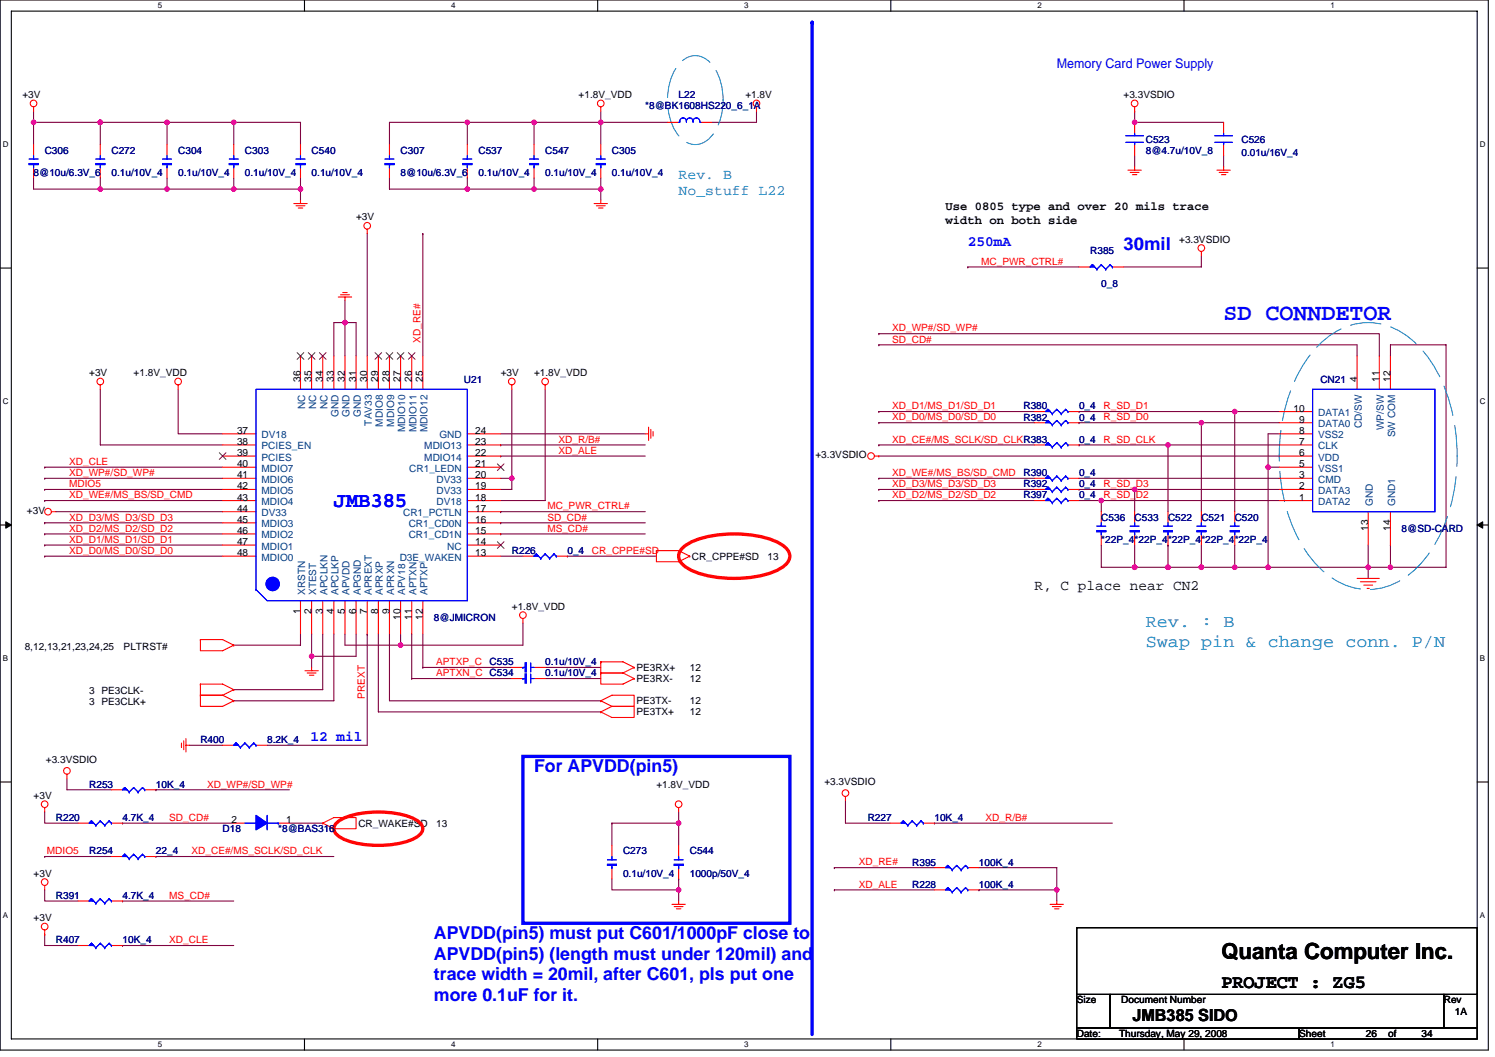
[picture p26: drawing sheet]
<svg xmlns="http://www.w3.org/2000/svg" width="297mm" height="210mm" viewBox="0 0 297 210" stroke-linecap="round" stroke-linejoin="round" font-family="sans-serif">
<defs><g id="words">
<text font-size="4.6" fill="#00f" x="243.1" y="63.5">SD CONNDETOR</text>
<text font-size="4.4" x="242.7" y="190.5">Quanta Computer Inc.</text>
<text font-size="4.2" fill="#00f" x="66.3" y="100.7">JMB385</text>
<text font-size="3.8" x="242.7" y="196.3">PROJECT : ZG5</text>
<g font-size="3.5" fill="#00f">
<text x="223.2" y="49.6">30mil</text>
<text x="106.1" y="153.5">For APVDD(pin5)</text>
<text x="86.2" y="186.6">APVDD(pin5) must put C601/1000pF close to</text>
<text x="86.2" y="190.7">APVDD(pin5) (length must under 120mil) and</text>
<text x="86.2" y="194.7">trace width = 20mil, after C601, pls put one</text>
<text x="86.2" y="198.8">more 0.1uF for it.</text>
</g>
<g font-size="3.5" fill="#0080c0">
<text x="227.6" y="124.5">Rev. : B</text>
<text x="227.6" y="128.5">Swap pin &amp; change conn. P/N</text>
</g>
<text font-size="3.3" x="225" y="202.8">JMB385 SIDO</text>
<g font-size="2.9" fill="#0080c0">
<text x="134.8" y="35.5">Rev. B</text>
<text x="134.8" y="38.8">No_stuff L22</text>
</g>
<g font-size="2.9" fill="#00f">
<text x="192.3" y="48.8">250mA</text>
<text x="61.7" y="147.1">12 mil</text>
</g>
<text font-size="2.9" x="205.6" y="117.3">R, C place near CN2</text>
<text font-size="2.6" fill="#00f" x="210" y="13.4">Memory Card Power Supply</text>
<g font-size="2.4">
<text x="187.9" y="41.8">Use 0805 type and over 20 mils trace</text>
<text x="187.9" y="44.5">width on both side</text>
</g>
<g font-size="2">
<text x="4.5" y="19.5">+3V</text>
<text x="114.9" y="19.5">+1.8V_VDD</text>
<text x="148.1" y="19.5">+1.8V</text>
<text x="223.2" y="19.5">+3.3VSDIO</text>
<text x="70.8" y="43.8">+3V</text>
<text x="234.3" y="48.2">+3.3VSDIO</text>
<text x="17.7" y="74.7">+3V</text>
<text x="26.6" y="74.7">+1.8V_VDD</text>
<text x="59.7" y="75.8" transform="rotate(-90 59.7 75.8)">36</text>
<text x="61.9" y="75.8" transform="rotate(-90 61.9 75.8)">35</text>
<text x="64.1" y="75.8" transform="rotate(-90 64.1 75.8)">34</text>
<text x="66.3" y="75.8" transform="rotate(-90 66.3 75.8)">33</text>
<text x="68.5" y="75.8" transform="rotate(-90 68.5 75.8)">32</text>
<text x="70.7" y="75.8" transform="rotate(-90 70.7 75.8)">31</text>
<text x="73" y="75.8" transform="rotate(-90 73 75.8)">30</text>
<text x="75.2" y="75.8" transform="rotate(-90 75.2 75.8)">29</text>
<text x="77.4" y="75.8" transform="rotate(-90 77.4 75.8)">28</text>
<text x="79.6" y="75.8" transform="rotate(-90 79.6 75.8)">27</text>
<text x="81.8" y="75.8" transform="rotate(-90 81.8 75.8)">26</text>
<text x="84" y="75.8" transform="rotate(-90 84 75.8)">25</text>
<text x="99.5" y="74.7">+3V</text>
<text x="106.1" y="74.7">+1.8V_VDD</text>
<text x="269.6" y="75.8" transform="rotate(-90 269.6 75.8)">4</text>
<text x="274" y="75.8" transform="rotate(-90 274 75.8)">11</text>
<text x="276.3" y="75.8" transform="rotate(-90 276.3 75.8)">12</text>
<text x="257" y="81.8">10</text>
<text x="258.1" y="84">9</text>
<text x="47.1" y="86.2">37</text>
<text x="47.1" y="88.4">38</text>
<text x="94.4" y="86.2">24</text>
<text x="94.4" y="88.4">23</text>
<text x="258.1" y="86.2">8</text>
<text x="258.1" y="88.4">7</text>
<text x="47.1" y="90.6">39</text>
<text x="47.1" y="92.8">40</text>
<text x="47.1" y="95">41</text>
<text x="94.4" y="90.6">22</text>
<text x="94.4" y="92.8">21</text>
<text x="94.4" y="95">20</text>
<text x="162" y="91.1">+3.3VSDIO</text>
<text x="258.1" y="90.6">6</text>
<text x="258.1" y="92.8">5</text>
<text x="258.1" y="95">3</text>
<text x="47.1" y="97.2">42</text>
<text x="47.1" y="99.4">43</text>
<text x="47.1" y="101.6">44</text>
<text x="94.4" y="101.6">17</text>
<text x="94.4" y="99.4">18</text>
<text x="94.4" y="97.2">19</text>
<text x="258.1" y="99.4">1</text>
<text x="258.1" y="97.2">2</text>
<text x="5.3" y="102.1">+3V</text>
<text x="47.1" y="103.9">45</text>
<text x="47.1" y="106.1">46</text>
<text x="94.4" y="106.1">15</text>
<text x="94.4" y="103.9">16</text>
<text x="271.8" y="105.4" transform="rotate(-90 271.8 105.4)">13</text>
<text x="276.3" y="105.4" transform="rotate(-90 276.3 105.4)">14</text>
<text x="47.1" y="108.3">47</text>
<text x="47.1" y="110.5">48</text>
<text x="94.4" y="110.5">13</text>
<text x="94.4" y="108.3">14</text>
<text x="137.5" y="111.2">CR_CPPE#SD</text>
<text x="152.5" y="111.2">13</text>
<text x="59.7" y="122" transform="rotate(-90 59.7 122)">1</text>
<text x="61.9" y="122" transform="rotate(-90 61.9 122)">2</text>
<text x="64.1" y="122" transform="rotate(-90 64.1 122)">3</text>
<text x="66.3" y="122" transform="rotate(-90 66.3 122)">4</text>
<text x="68.5" y="122" transform="rotate(-90 68.5 122)">5</text>
<text x="70.7" y="122" transform="rotate(-90 70.7 122)">6</text>
<text x="73" y="122" transform="rotate(-90 73 122)">7</text>
<text x="75.2" y="122" transform="rotate(-90 75.2 122)">8</text>
<text x="77.4" y="122" transform="rotate(-90 77.4 122)">9</text>
<text x="79.6" y="123.1" transform="rotate(-90 79.6 123.1)">10</text>
<text x="81.8" y="123.1" transform="rotate(-90 81.8 123.1)">11</text>
<text x="84" y="123.1" transform="rotate(-90 84 123.1)">12</text>
<text x="101.7" y="121.1">+1.8V_VDD</text>
<text x="4.9" y="129.1">8,12,13,21,23,24,25</text>
<text x="24.6" y="129.1">PLTRST#</text>
<text x="17.7" y="137.9">3 PE3CLK-</text>
<text x="126.4" y="133.3">PE3RX+</text>
<text x="126.4" y="135.5">PE3RX-</text>
<text x="137" y="135.5">12</text>
<text x="137" y="133.3">12</text>
<text x="17.7" y="140.1">3 PE3CLK+</text>
<text x="126.4" y="142.1">PE3TX+</text>
<text x="126.4" y="139.9">PE3TX-</text>
<text x="137" y="142.1">12</text>
<text x="137" y="139.9">12</text>
<text x="9.1" y="151.6">+3.3VSDIO</text>
<text x="6.7" y="158.7">+3V</text>
<text x="130.4" y="156.5">+1.8V_VDD</text>
<text x="163.8" y="156">+3.3VSDIO</text>
<text x="46" y="163.5">2</text>
<text x="56.8" y="163.5">1</text>
<text x="71.2" y="164.2">CR_WAKE#SD</text>
<text x="86.7" y="164.2">13</text>
<text x="6.7" y="174.2">+3V</text>
<text x="6.7" y="183">+3V</text>
<text x="213.9" y="199.4">Size</text>
<text x="222.8" y="199.4">Document Number</text>
<text x="286.9" y="199.4">Rev</text>
<text x="289.1" y="201.6">1A</text>
<text x="213.9" y="206">Date:</text>
<text x="222.3" y="206">Thursday, May 29, 2008</text>
<text x="258.1" y="206">Sheet</text>
<text x="271.4" y="206">26</text>
<text x="275.8" y="206">of</text>
<text x="282.4" y="206">34</text>
</g>
<g font-size="2" fill="#000080">
<text x="128.2" y="21.7">*8@BK1608HS220_6_1A</text>
<text x="134.8" y="19.5">L22</text>
<text x="227.6" y="28.3">C523</text>
<text x="246.7" y="28.3">C526</text>
<text x="6.7" y="34.9">8@10u/6.3V_6</text>
<text x="8.9" y="30.5">C306</text>
<text x="22.1" y="34.9">0.1u/10V_4</text>
<text x="22.1" y="30.5">C272</text>
<text x="35.4" y="34.9">0.1u/10V_4</text>
<text x="35.4" y="30.5">C304</text>
<text x="48.7" y="34.9">0.1u/10V_4</text>
<text x="48.7" y="30.5">C303</text>
<text x="61.9" y="34.9">0.1u/10V_4</text>
<text x="61.9" y="30.5">C540</text>
<text x="79.6" y="34.9">8@10u/6.3V_6</text>
<text x="79.6" y="30.5">C307</text>
<text x="95.1" y="34.9">0.1u/10V_4</text>
<text x="95.1" y="30.5">C537</text>
<text x="108.3" y="34.9">0.1u/10V_4</text>
<text x="108.3" y="30.5">C547</text>
<text x="121.6" y="34.9">0.1u/10V_4</text>
<text x="121.6" y="30.5">C305</text>
<text x="227.6" y="30.5">8@4.7u/10V_8</text>
<text x="246.7" y="31">0.01u/16V_4</text>
<text x="216.6" y="50.4">R385</text>
<text x="218.8" y="57">0_8</text>
<text x="92.2" y="76">U21</text>
<text x="262.3" y="76">CN21</text>
<text x="203.3" y="83.6">R382</text>
<text x="203.3" y="81.3">R380</text>
<text x="214.4" y="83.6">0_4</text>
<text x="214.4" y="81.3">0_4</text>
<text x="214.4" y="88">0_4</text>
<text x="203.3" y="94.6">R390</text>
<text x="214.4" y="94.6">0_4</text>
<text x="203.3" y="96.8">R392</text>
<text x="203.3" y="99">R397</text>
<text x="214.4" y="96.8">0_4</text>
<text x="214.4" y="99">0_4</text>
<text x="218.8" y="107.9">*22P_4*22P_4*22P_4*22P_4*22P_4</text>
<text x="218.8" y="103.4">C536</text>
<text x="225.4" y="103.4">C533</text>
<text x="232.1" y="103.4">C522</text>
<text x="238.7" y="103.4">C521</text>
<text x="245.3" y="103.4">C520</text>
<text x="278.5" y="105.7">8@SD-CARD</text>
<text x="101.7" y="110.1">R226</text>
<text x="112.7" y="110.1">0_4</text>
<text x="86.2" y="123.3">8@JMICRON</text>
<text x="97.3" y="132.2">C535</text>
<text x="108.3" y="134.4">0.1u/10V_4</text>
<text x="108.3" y="132.2">0.1u/10V_4</text>
<text x="39.8" y="147.6">R400</text>
<text x="53.1" y="147.6">8.2K_4</text>
<text x="17.7" y="156.5">R253</text>
<text x="31" y="156.5">10K_4</text>
<text x="11.1" y="163.1">R220</text>
<text x="24.3" y="163.1">4.7K_4</text>
<text x="44.2" y="165.3">D18</text>
<text x="55.3" y="165.3">*8@BAS316</text>
<text x="172.4" y="163.1">R227</text>
<text x="185.7" y="163.1">10K_4</text>
<text x="17.7" y="169.7">R254</text>
<text x="31" y="169.7">22_4</text>
<text x="123.8" y="169.7">C273</text>
<text x="137" y="169.7">C544</text>
<text x="181.2" y="172">R395</text>
<text x="194.5" y="172">100K_4</text>
<text x="11.1" y="178.6">R391</text>
<text x="24.3" y="178.6">4.7K_4</text>
<text x="123.8" y="174.2">0.1u/10V_4</text>
<text x="137" y="174.2">1000p/50V_4</text>
<text x="181.2" y="176.4">R228</text>
<text x="194.5" y="176.4">100K_4</text>
<text x="11.1" y="187.4">R407</text>
<text x="24.3" y="187.4">10K_4</text>
</g>
<g font-size="2" fill="#f00">
<text x="194.9" y="52.6">MC_PWR_CTRL#</text>
<text x="177.3" y="65.8">XD_WP#/SD_WP#</text>
<text x="83.6" y="68.1" transform="rotate(-90 83.6 68.1)">XD_RE#</text>
<text x="177.3" y="68.1">SD_CD#</text>
<text x="177.3" y="81.3">XD_D1/MS_D1/SD_D1</text>
<text x="177.3" y="83.5">XD_D0/MS_D0/SD_D0</text>
<text x="219.3" y="81.3">R_SD_D1</text>
<text x="219.3" y="83.5">R_SD_D0</text>
<text x="111" y="87.9">XD_R/B#</text>
<text x="177.3" y="87.9">XD_CE#/MS_SCLK/SD_CLKR383</text>
<text x="219.3" y="87.9">R_SD_CLK</text>
<text x="13.7" y="94.6">XD_WP#/SD_WP#</text>
<text x="13.7" y="92.4">XD_CLE</text>
<text x="111" y="90.2">XD_ALE</text>
<text x="177.3" y="94.6">XD_WE#/MS_BS/SD_CMD</text>
<text x="13.7" y="99">XD_WE#/MS_BS/SD_CMD</text>
<text x="13.7" y="96.8">MDIO5</text>
<text x="108.8" y="101.2">MC_PWR_CTRL#</text>
<text x="177.3" y="99">XD_D2/MS_D2/SD_D2</text>
<text x="177.3" y="96.8">XD_D3/MS_D3/SD_D3</text>
<text x="219.3" y="99">R_SD_D2</text>
<text x="219.3" y="96.8">R_SD_D3</text>
<text x="13.7" y="107.8">XD_D1/MS_D1/SD_D1</text>
<text x="13.7" y="105.6">XD_D2/MS_D2/SD_D2</text>
<text x="13.7" y="103.4">XD_D3/MS_D3/SD_D3</text>
<text x="108.8" y="103.4">SD_CD#</text>
<text x="108.8" y="105.6">MS_CD#</text>
<text x="13.7" y="110">XD_D0/MS_D0/SD_D0</text>
<text x="117.6" y="110">CR_CPPE#SD</text>
<text x="86.7" y="132.1">APTXP_C</text>
<text x="86.7" y="134.4">APTXN_C C534</text>
<text x="72.5" y="138.8" transform="rotate(-90 72.5 138.8)">PREXT</text>
<text x="41.1" y="156.5">XD_WP#/SD_WP#</text>
<text x="33.6" y="163.1">SD_CD#</text>
<text x="195.8" y="163.1">XD_R/B#</text>
<text x="9.3" y="169.7">MDIO5</text>
<text x="38.1" y="169.7">XD_CE#/MS_SCLK/SD_CLK</text>
<text x="170.6" y="171.9">XD_RE#</text>
<text x="33.6" y="178.5">MS_CD#</text>
<text x="170.6" y="176.3">XD_ALE</text>
<text x="33.6" y="187.4">XD_CLE</text>
</g>
<g font-size="2" fill="#004080">
<text x="60.6" y="81.3" transform="rotate(-90 60.6 81.3)">NC</text>
<text x="62.8" y="81.3" transform="rotate(-90 62.8 81.3)">NC</text>
<text x="65" y="81.3" transform="rotate(-90 65 81.3)">NC</text>
<text x="67.3" y="82.9" transform="rotate(-90 67.3 82.9)">GND</text>
<text x="69.5" y="82.9" transform="rotate(-90 69.5 82.9)">GND</text>
<text x="71.7" y="82.9" transform="rotate(-90 71.7 82.9)">GND</text>
<text x="261.9" y="82.7">DATA1</text>
<text x="52" y="87.1">DV18</text>
<text x="52" y="89.3">PCIES_EN</text>
<text x="73.9" y="84.6" transform="rotate(-90 73.9 84.6)">TAV33</text>
<text x="76.1" y="84.8" transform="rotate(-90 76.1 84.8)">MDIO8</text>
<text x="78.3" y="84.8" transform="rotate(-90 78.3 84.8)">MDIO9</text>
<text x="80.5" y="85.9" transform="rotate(-90 80.5 85.9)">MDIO10</text>
<text x="82.7" y="85.9" transform="rotate(-90 82.7 85.9)">MDIO11</text>
<text x="84.3" y="89.3">MDIO13</text>
<text x="84.9" y="85.9" transform="rotate(-90 84.9 85.9)">MDIO12</text>
<text x="87.3" y="87.1">GND</text>
<text x="261.9" y="84.9">DATA0</text>
<text x="261.9" y="87.1">VSS2</text>
<text x="261.9" y="89.3">CLK</text>
<text x="270.6" y="85.1" transform="rotate(-90 270.6 85.1)">CD/SW</text>
<text x="275" y="85.4" transform="rotate(-90 275 85.4)">WP/SW</text>
<text x="277.2" y="86.9" transform="rotate(-90 277.2 86.9)">SW COM</text>
<text x="52" y="91.5">PCIES</text>
<text x="52" y="93.7">MDIO7</text>
<text x="52" y="95.9">MDIO6</text>
<text x="81.3" y="93.7">CR1_LEDN</text>
<text x="84.3" y="91.5">MDIO14</text>
<text x="86.7" y="95.9">DV33</text>
<text x="261.9" y="91.5">VDD</text>
<text x="261.9" y="93.7">VSS1</text>
<text x="261.9" y="95.9">CMD</text>
<text x="52" y="98.1">MDIO5</text>
<text x="52" y="100.3">MDIO4</text>
<text x="86.7" y="100.3">DV18</text>
<text x="86.7" y="98.1">DV33</text>
<text x="261.9" y="100.3">DATA2</text>
<text x="261.9" y="98.1">DATA3</text>
<text x="272.8" y="100.5" transform="rotate(-90 272.8 100.5)">GND</text>
<text x="277.2" y="100.5" transform="rotate(-90 277.2 100.5)">GND1</text>
<text x="52" y="102.6">DV33</text>
<text x="52" y="104.8">MDIO3</text>
<text x="52" y="107">MDIO2</text>
<text x="80.1" y="102.6">CR1_PCTLN</text>
<text x="81.2" y="107">CR1_CD1N</text>
<text x="81.2" y="104.8">CR1_CD0N</text>
<text x="52" y="109.2">MDIO1</text>
<text x="52" y="111.4">MDIO0</text>
<text x="79.4" y="111.4">D3E_WAKEN</text>
<text x="88.9" y="109.2">NC</text>
<text x="60.6" y="118.2" transform="rotate(-90 60.6 118.2)">XRSTN</text>
<text x="62.8" y="118.2" transform="rotate(-90 62.8 118.2)">XTEST</text>
<text x="65" y="118.2" transform="rotate(-90 65 118.2)">APCLKN</text>
<text x="67.3" y="118.2" transform="rotate(-90 67.3 118.2)">APCLKP</text>
<text x="69.5" y="118.2" transform="rotate(-90 69.5 118.2)">APVDD</text>
<text x="71.7" y="118.2" transform="rotate(-90 71.7 118.2)">APGND</text>
<text x="73.9" y="118.2" transform="rotate(-90 73.9 118.2)">APREXT</text>
<text x="76.1" y="118.2" transform="rotate(-90 76.1 118.2)">APRXP</text>
<text x="78.3" y="118.2" transform="rotate(-90 78.3 118.2)">APRXN</text>
<text x="80.5" y="118.2" transform="rotate(-90 80.5 118.2)">APV18</text>
<text x="82.7" y="118.2" transform="rotate(-90 82.7 118.2)">APTXN</text>
<text x="84.9" y="118.2" transform="rotate(-90 84.9 118.2)">APTXP</text>
</g>
<g font-size="1.6">
<text x="31.4" y="1.6">5</text>
<text x="89.6" y="1.6">4</text>
<text x="147.9" y="1.6">3</text>
<text x="206.1" y="1.6">2</text>
<text x="264.4" y="1.6">1</text>
<text x=".6" y="29.2">D</text>
<text x="294.1" y="29.2">D</text>
<text x=".6" y="80.2">C</text>
<text x="294.1" y="80.2">C</text>
<text x=".6" y="131.2">B</text>
<text x="294.1" y="131.2">B</text>
<text x=".6" y="182.3">A</text>
<text x="294.1" y="182.3">A</text>
<text x="31.4" y="208">5</text>
<text x="89.6" y="208">4</text>
<text x="147.9" y="208">3</text>
<text x="206.1" y="208">2</text>
<text x="264.4" y="208">1</text>
</g>
</g></defs>
<path d="M0 0h295.7v208.6h-295.7zM2.2 2.2h291.3v204.2h-291.3z" fill="none" stroke="#000" stroke-width=".22"/>
<g fill="#fff">
<path d="M31.4 .2h.9v1.8h-.9z"/>
<path d="M31.4 206.6h.9v1.8h-.9z"/>
</g>
<path d="M60.5 0v2.2M60.5 206.4v2.2" fill="none" stroke="#000" stroke-width=".22"/>
<g fill="#fff">
<path d="M89.6 .2h.9v1.8h-.9z"/>
<path d="M89.6 206.6h.9v1.8h-.9z"/>
</g>
<path d="M118.7 0v2.2M118.7 206.4v2.2" fill="none" stroke="#000" stroke-width=".22"/>
<g fill="#fff">
<path d="M147.9 .2h.8v1.8h-.8z"/>
<path d="M147.9 206.6h.8v1.8h-.8z"/>
</g>
<path d="M177 0v2.2M177 206.4v2.2" fill="none" stroke="#000" stroke-width=".22"/>
<g fill="#fff">
<path d="M206.1 .2h.9v1.8h-.9z"/>
<path d="M206.1 206.6h.9v1.8h-.9z"/>
</g>
<path d="M235.2 0v2.2M235.2 206.4v2.2" fill="none" stroke="#000" stroke-width=".22"/>
<g fill="#fff">
<path d="M264.4 .2h.8v1.8h-.8z"/>
<path d="M264.4 206.6h.8v1.8h-.8z"/>
<path d="M.6 27.7h1.1v1.8h-1.1z"/>
<path d="M294.1 27.7h1.1v1.8h-1.1z"/>
<path d="M.6 78.8h1.1v1.7h-1.1z"/>
<path d="M294.1 78.8h1.1v1.7h-1.1z"/>
</g>
<path d="M0 53.3h2.2M293.5 53.3h2.2" fill="none" stroke="#000" stroke-width=".22"/>
<g fill="#fff">
<path d="M.6 129.8h1.1v1.8h-1.1z"/>
<path d="M294.1 129.8h1v1.8h-1z"/>
</g>
<path d="M0 104.3h2.2M293.5 104.3h2.2" fill="none" stroke="#000" stroke-width=".22"/>
<path d="M1.1 103.7l1.1 .6-1.1 .6zM293.5 104.3l1.1-.6v1.2z" fill="#000" stroke="#000" stroke-width=".2"/>
<g fill="#fff">
<path d="M.6 180.9h1.1v1.7h-1.1z"/>
<path d="M294.1 180.9h1v1.7h-1z"/>
</g>
<path d="M0 155.3h2.2M293.5 155.3h2.2M213.9 184.3h79.6v13.3h-79.6zM213.9 197.6h6.7v6.6h-6.7zM220.6 197.6h66.3v6.6h-66.3zM286.9 197.6h6.6v6.6h-6.6zM213.9 204.2h44.2v2.2h-44.2zM258.1 204.2h35.4v2.2h-35.4z" fill="none" stroke="#000" stroke-width=".22"/>
<g fill="none" stroke="#800040" stroke-width=".22">
<path d="M6.7 35.4v2.2h13.2M6.7 22.1v2.2M6.7 24.3h53v4.4M6.7 24.3h.1M6.7 24.3v4.4M19.9 24.3h.1M19.9 35.4v2.2M19.9 24.3v4.4M19.9 37.6h.1M19.9 37.6h39.8M33.2 37.6h.1M33.2 35.4v2.2"/>
<path d="M33.2 24.3v4.4M33.2 24.3h.1M46.4 35.4v2.2M46.4 24.3h.1M46.4 37.6h.1M46.4 24.3v4.4M59.7 37.6v2.2M59.7 35.4v2.2M77.4 35.4v2.2h15.5M92.9 24.3h-15.5v4.4M92.9 24.3h.1M92.9 24.3v4.4"/>
<path d="M92.9 35.4v2.2M92.9 37.6h.1M92.9 24.3h26.5M92.9 37.6h26.5M106.1 24.3h.1M106.1 24.3v4.4M106.1 35.4v2.2M106.1 37.6h.1M119.4 35.4v2.2M119.4 24.3h13.2M119.4 24.3v4.4M119.4 22.1v2.2"/>
<path d="M119.4 37.6h.1M119.4 37.6v2.2M150.3 22.1v2.2h-8.8M225.4 22.1v2.2M225.4 24.3h.1M225.4 30.9v2.2M225.4 24.3h17.7M243.1 30.9v2.2M68.5 59.7v4.4M73 46.4v24.3M84 46.4h.1M84 46.4v24.3"/>
<path d="M192.3 53h.1M192.3 53h22.1M238.7 50.8v2.2h-15.5M19.9 77.3v11.1h24.3M35.4 77.3v8.9h8.8M68.5 64.1h-2.2v6.6M68.5 64.1h.1M68.5 64.1h2.3v6.6M68.5 64.1v6.6M101.7 77.3v17.7M108.3 77.3v22.1h-8.8M174.6 68.5h.1"/>
<path d="M174.6 66.3h99.5v4.4M174.6 66.3h.1M174.6 68.5h95v2.2M276.3 70.7v-2.2h11v44.2h-11M8.9 99.4h.1M8.9 95h.1M8.9 92.8h.1M8.9 97.2h.1M8.9 99.4h35.3M8.9 95h35.3M8.9 92.8h35.3M8.9 97.2h35.3"/>
<path d="M99.5 95h2.2M99.5 90.6h.1M99.5 88.4h.1M99.5 86.2h28.7M99.5 90.6h28.7M99.5 88.4h28.7M101.7 95v2.2h-2.2M101.7 95h.1M174.6 90.6h79.6M174.6 81.8h.1M174.6 95h.1M174.6 84h.1"/>
<path d="M174.6 99.4h.1M174.6 97.2h.1M174.6 88.4h.1M174.6 99.4h31M174.6 95h31M174.6 88.4h31M174.6 97.2h31M174.6 81.8h31M174.6 84h31M214.4 95h39.8M214.4 81.8h30.9v19.9M214.4 81.8h.1"/>
<path d="M214.4 84h24.3v17.7M214.4 84h.1M214.4 88.4h17.7v13.3M214.4 88.4h.1M214.4 97.2h11v4.5M214.4 97.2h.1M214.4 99.4h4.4v2.3M218.8 99.4h.1M218.8 99.4h35.4M225.4 97.2h.1M225.4 97.2h28.8M232.1 88.4h.1"/>
<path d="M232.1 88.4h22.1M238.7 84h.1M238.7 84h15.5M245.3 81.8h.1M245.3 81.8h8.9M252 92.8h2.2M252 92.8v19.9M254.2 86.2h-2.2v6.6M8.9 110.5h.1M8.9 108.3h.1M8.9 106.1h.1M8.9 103.9h.1"/>
<path d="M8.9 110.5h35.3M8.9 108.3h35.3M8.9 106.1h35.3M8.9 103.9h35.3M11.1 101.7h33.1M99.5 101.7h.1M99.5 103.9h.1M99.5 106.1h.1M99.5 110.5h4.4M99.5 101.7h28.7M99.5 106.1h28.7M99.5 103.9h28.7"/>
<path d="M112.7 110.5h.1M112.7 110.5h17.7M218.8 108.3v4.4h26.5M225.4 112.7h.1M225.4 108.3v4.4M232.1 112.7h.1M232.1 108.3h.1M232.1 108.3v4.4M238.7 108.3v4.4M245.3 108.3v4.4M245.3 112.7h.1M245.3 112.7h6.7"/>
<path d="M252 112.7h19.8M252 112.7h.1M271.8 112.7v2.2M271.8 112.7h.1M271.8 108.3v4.4M271.8 112.7h4.5M276.3 108.3h.1M276.3 108.3v4.4M59.7 126v2.2h-13.3M61.9 130.4h.1M61.9 126v4.4M61.9 130.4v2.2"/>
<path d="M64.1 126v11h-17.7M66.3 126v13.2h-19.9M68.5 126v2.2h11.1M70.8 126v4.4h-8.9M73 126h.1M73 126v22.1h-19.9M75.2 126v15.4h44.2M77.4 126v13.2h42M79.6 128.2h.1M79.6 126v2.2M81.8 134.8h.1M81.8 126v8.8"/>
<path d="M81.8 134.8h19.9M84 132.6h.1M84 126v6.6M84 132.6h17.7M103.9 123.7v4.5h-24.3M108.3 132.6h11.1M108.3 134.8h11.1M13.3 154.7v2.2h8.8M31 156.9h.1M31 156.9h26.5M37.6 148.1h6.6M168 159.1v4.4h8.8"/>
<path d="M8.9 170.2h.1M8.9 161.3v2.2h6.6M8.9 176.8v2.2h6.6M8.9 170.2h13.2M24.3 163.5h.1M24.3 179h.1M24.3 163.5h22.1M24.3 179h22.1M31 170.2h.1M31 170.2h35.3M57.5 163.5h6.6M121.6 174.6v2.2h13.2"/>
<path d="M121.6 163.5v4.4M121.6 163.5h.1M121.6 163.5h13.2M134.8 163.5v4.4M134.8 174.6h.1M134.8 176.8v2.2M134.8 161.3v2.2M134.8 174.6v2.2M165.8 176.8h.1M165.8 172.4h.1M165.8 176.8h19.9M165.8 172.4h19.9"/>
<path d="M185.7 163.5h.1M185.7 163.5h35.3M194.5 176.8h15.5v2.2M194.5 176.8h.1M194.5 172.4h15.5v4.4M8.9 185.6v2.2h6.6M24.3 187.8h.1M24.3 187.8h22.1"/>
</g>
<g fill="#f0f" stroke="#f0f" stroke-width=".22">
<circle cx="271.8" cy="112.7" r=".44"/>
<circle cx="276.3" cy="112.7" r=".44"/>
<circle cx="225.4" cy="24.3" r=".44"/>
<circle cx="19.9" cy="24.3" r=".44"/>
<circle cx="33.2" cy="37.6" r=".44"/>
<circle cx="134.8" cy="176.8" r=".44"/>
<circle cx="46.4" cy="24.3" r=".44"/>
<circle cx="59.7" cy="37.6" r=".44"/>
<circle cx="46.4" cy="37.6" r=".44"/>
<circle cx="61.9" cy="130.4" r=".44"/>
<circle cx="79.6" cy="128.2" r=".44"/>
<circle cx="101.7" cy="95" r=".44"/>
<circle cx="68.5" cy="64.1" r=".44"/>
<circle cx="6.7" cy="24.3" r=".44"/>
<circle cx="119.4" cy="24.3" r=".44"/>
<circle cx="106.1" cy="24.3" r=".44"/>
<circle cx="92.8" cy="24.3" r=".44"/>
<circle cx="106.1" cy="37.6" r=".44"/>
<circle cx="92.8" cy="37.6" r=".44"/>
<circle cx="119.4" cy="37.6" r=".44"/>
<circle cx="19.9" cy="37.6" r=".44"/>
<circle cx="33.2" cy="24.3" r=".44"/>
<circle cx="134.8" cy="163.5" r=".44"/>
<circle cx="210" cy="176.8" r=".44"/>
<circle cx="245.3" cy="81.8" r=".44"/>
<circle cx="238.7" cy="84" r=".44"/>
<circle cx="232.1" cy="88.4" r=".44"/>
<circle cx="225.4" cy="97.2" r=".44"/>
<circle cx="218.8" cy="99.4" r=".44"/>
<circle cx="238.7" cy="112.7" r=".44"/>
<circle cx="245.3" cy="112.7" r=".44"/>
<circle cx="225.4" cy="112.7" r=".44"/>
<circle cx="232.1" cy="112.7" r=".44"/>
<circle cx="252" cy="92.8" r=".44"/>
<circle cx="252" cy="112.7" r=".44"/>
</g>
<g fill="none" stroke="#f00" stroke-width=".22">
<path d="M6.7 21.2v.9M6.7 28.7v2.2M6.7 33.1v2.3M19.9 28.7v2.2M19.9 33.1v2.3M33.2 28.7v2.2M33.2 33.1v2.3M46.4 28.7v2.2M46.4 33.1v2.3M59.7 39.8v.6M59.7 28.7v2.2M59.7 33.1v2.3"/>
<path d="M77.4 28.7v2.2M77.4 33.1v2.3M92.9 28.7v2.2M92.9 33.1v2.3M106.1 28.7v2.2M106.1 33.1v2.3M119.4 21.2v.9M119.4 39.8v.6M119.4 28.7v2.2M119.4 33.1v2.3M132.6 24.3h2.2M139.3 24.3h2.2"/>
<path d="M150.3 21.2v.9M224.1 33.8h2.7M224.6 34.3h1.7M225 34.7h.9M225.4 22.1h.1M225.4 33.1v.7M225.4 21.2v.9M225.4 24.3v2.2M225.4 28.7v2.2M241.8 33.8h2.6M242.2 34.3h1.8M242.7 34.7h.9"/>
<path d="M243.1 33.1v.7M243.1 24.3v2.2M243.1 28.7v2.2M58.4 40.4h2.6M58.8 40.9h1.8M59.3 41.3h.8M67.2 59h2.7M67.7 58.6h1.7M68.1 58.1h.9M68.5 59v.7M73 45.5v.9M118 40.4h2.7"/>
<path d="M118.5 40.9h1.8M118.9 41.3h.9M214.4 53h2.2M221 53h2.2M238.7 49.9v.9M19.9 76.5v.8M35.4 76.5v.8M59.7 70.7v6.6M61.9 70.7v6.6M64.1 70.7v6.6M66.3 70.7v6.6M68.5 70.7v6.6"/>
<path d="M70.8 70.7v6.6M73 70.7v6.6M75.2 70.7v6.6M77.4 70.7v6.6M79.6 70.7v6.6M81.8 70.7v6.6M84 70.7v6.6M101.7 76.5v.8M108.3 76.5v.8M269.6 70.7v6.6M274.1 70.7v6.6M276.3 70.7v6.6"/>
<path d="M44.2 90.6h6.7M44.2 97.2h6.7M44.2 95h6.7M44.2 99.4h6.7M44.2 92.8h6.7M44.2 88.4h6.7M44.2 86.2h6.7M92.9 90.6h6.6M92.9 97.2h6.6M92.9 95h6.6M92.9 99.4h6.6M92.9 92.8h6.6"/>
<path d="M92.9 88.4h6.6M92.9 86.2h6.6M128.2 86.2h.7M128.9 84.9v2.6M129.3 85.3v1.8M129.8 85.7v.9M173.7 90.6h.9M174.6 90.6h.1M205.6 97.2h2.2M205.6 84h2.2M205.6 95h2.2M205.6 99.4h2.2"/>
<path d="M205.6 88.4h2.2M205.6 81.8h2.2M212.2 97.2h2.2M212.2 84h2.2M212.2 95h2.2M212.2 99.4h2.2M212.2 88.4h2.2M212.2 81.8h2.2M254.2 90.6h6.6M254.2 97.2h6.6M254.2 84h6.6M254.2 95h6.6"/>
<path d="M254.2 99.4h6.6M254.2 92.8h6.6M254.2 88.4h6.6M254.2 86.2h6.6M254.2 81.8h6.6M10.2 101.7h.9M44.2 108.3h6.7M44.2 106.1h6.7M44.2 103.9h6.7M44.2 101.7h6.7M44.2 110.5h6.7M59.7 119.3v6.7"/>
<path d="M61.9 119.3v6.7M64.1 119.3v6.7M66.3 119.3v6.7M68.5 119.3v6.7M70.8 119.3v6.7M73 119.3v6.7M75.2 119.3v6.7M77.4 119.3v6.7M79.6 119.3v6.7M81.8 119.3v6.7M84 119.3v6.7M92.9 108.3h6.6"/>
<path d="M92.9 106.1h6.6M92.9 103.9h6.6M92.9 101.7h6.6M92.9 110.5h6.6M103.9 110.5h2.2M110.5 110.5h2.2M130.4 109.4h4.4l2.2 1.1M130.4 109.4v2.2h4.4l2.2-1.1M130.4 109.4h.1M137 110.5h.1M218.8 101.7v2.2M218.8 106.1v2.2"/>
<path d="M225.4 101.7v2.2M225.4 106.1v2.2M232.1 101.7v2.2M232.1 106.1v2.2M238.7 101.7v2.2M238.7 106.1v2.2M245.3 101.7v2.2M245.3 106.1v2.2M269.6 114.9h4.5M270.3 115.6h3.1M271 116.2h1.7M271.6 116.9h.5"/>
<path d="M271.8 101.7v6.6M276.3 101.7v6.6M39.8 138.1h4.4M39.8 138.1v2.2h4.4l2.2-1.1M39.8 138.1h.1M39.8 127.1h4.4l2.2 1.1M39.8 127.1v2.2h4.4l2.2-1.1M39.8 127.1h.1M39.8 135.9h4.4l2.2 1.1M39.8 135.9v2.2h4.4M39.8 135.9h.1M44.2 138.1l2.2 1.1"/>
<path d="M46.4 139.2h.1M46.4 128.2h.1M46.4 137h.1M46.4 137l-2.2 1.1M60.6 133.2h2.6M61 133.7h1.8M61.5 134.1h.9M61.9 132.6v.6M101.7 134.8h2.2M101.7 132.6h2.2M103.9 122.9v.8M106.1 134.8h2.2"/>
<path d="M106.1 132.6h2.2M119.4 131.5h4.4l2.2 1.1M119.4 131.5v2.2h4.4M119.4 131.5h.1M119.4 133.7h4.4M119.4 133.7v2.2h4.4l2.2-1.1M119.4 133.7h.1M119.4 139.2l2.2-1.1h4.4v2.2h-4.4M119.4 139.2h.1M119.4 139.2l2.2 1.1M123.8 133.7l2.2 1.1M126 132.6h.1"/>
<path d="M126 134.8h.1M126 132.6l-2.2 1.1M13.3 153.8v.9M22.1 156.9h2.2M28.8 156.9h2.2M36.1 147.6v.9M36.5 147.2v1.7M36.9 148.1h.7M36.9 146.7v2.7M44.2 148.1h2.2M50.9 148.1h2.2M119.4 141.4h.1"/>
<path d="M121.6 140.3h4.4v2.2h-4.4l-2.2-1.1M121.6 140.3l-2.2 1.1M168 158.2v.9M8.9 160.4v.9M8.9 175.9v.9M15.5 179h2.2M15.5 163.5h2.2M22.1 179h2.2M22.1 170.2h2.2M22.1 163.5h2.2M28.8 170.2h2.2M46.4 163.5h2.3"/>
<path d="M55.3 163.5h2.2M64.1 163.5l2.2-1.1h4.5v2.2h-4.5zM64.1 163.5h.1M121.6 167.9v2.3M121.6 172.4v2.2M133.5 179.7h2.7M134.8 179v.7M134.8 160.4v.9M134.8 167.9v2.3M134.8 172.4v2.2M176.8 163.5h2.2M183.5 163.5h2.2"/>
<path d="M185.7 176.8h2.2M185.7 172.4h2.2M192.3 176.8h2.2M192.3 172.4h2.2M208.6 179.7h2.7M210 179v.7M8.9 185.6h.1M8.9 184.7v.9M15.5 187.8h2.2M22.1 187.8h2.2M134 180.1h1.7M134.4 180.5h.9"/>
<path d="M209.1 180.1h1.8M209.5 180.5h.9"/>
<circle cx="6.7" cy="20.5" r=".66"/>
<circle cx="119.4" cy="20.5" r=".66"/>
<circle cx="150.3" cy="20.5" r=".66"/>
<circle cx="225.4" cy="20.5" r=".66"/>
<circle cx="73" cy="44.9" r=".66"/>
<circle cx="238.7" cy="49.3" r=".66"/>
<circle cx="19.9" cy="75.8" r=".66"/>
<circle cx="35.4" cy="75.8" r=".66"/>
<circle cx="101.7" cy="75.8" r=".66"/>
<circle cx="108.3" cy="75.8" r=".66"/>
<circle cx="173.1" cy="90.6" r=".66"/>
<circle cx="9.5" cy="101.6" r=".66"/>
<circle cx="103.9" cy="122.2" r=".66"/>
<circle cx="8.9" cy="159.8" r=".66"/>
<circle cx="13.3" cy="153.1" r=".66"/>
<circle cx="134.8" cy="159.8" r=".66"/>
<circle cx="168" cy="157.6" r=".66"/>
<circle cx="8.9" cy="175.2" r=".66"/>
<circle cx="8.9" cy="184.1" r=".66"/>
</g>
<path d="M161.4 4.4h.1M161.4 4.4v201.1M103.9 150.3h53v33.1h-53z" fill="none" stroke="#00f" stroke-width=".66"/>
<path d="M135.7 108.8a14.8 14.8 0 0 1 8.7-2.7 20 20 0 0 1 11 2.2 2.4 2.4 0 0 1 1.5 2.2 2.4 2.4 0 0 1-1.5 2.2 19 19 0 0 1-11 2.2 14.8 14.8 0 0 1-8.7-2.7 2.14 2.14 0 0 1 0-3.4zM66.8 163.6a9.6 9.6 0 0 1 5.6-2.1 19 19 0 0 1 9.9 1.2 2.2 2.2 0 0 1 1.6 2.5 6.5 6.5 0 0 1-4.7 2.4 19.9 19.9 0 0 1-11.2-1 2.2 2.2 0 0 1-1.6-2.5z" fill="none" stroke="#f00" stroke-width=".66"/>
<path d="M135.1 12.5a4 4 0 0 1 6.7 .7 12.6 12.6 0 0 1 0 13.4 4.1 4.1 0 0 1-7.3 0 12.7 12.7 0 0 1 0-13.4zM262.1 68.5a12.9 12.9 0 0 1 15.6-2.9 21.8 21.8 0 0 1 9.6 12.2 37.7 37.7 0 0 1-1.5 29.1 19.1 19.1 0 0 1-9.5 9.4 13 13 0 0 1-14.2-3.6 29.7 29.7 0 0 1-7.7-17.6 35.1 35.1 0 0 1 5.5-24z" fill="none" stroke="#0080c0" stroke-width=".2" stroke-dasharray="6.1 2"/>
<g fill="none" stroke="#00f" stroke-width=".22">
<path d="M5.8 31.6h1.8M6.7 30.9v.7M6.7 33.1h.1M6.7 32.7v.4M19 31.6h1.8M19.9 30.9v.7M19.9 33.1h.1M19.9 32.7v.4M32.3 31.6h1.8M33.2 30.9v.7M33.2 33.1h.1M33.2 32.7v.4"/>
<path d="M45.6 31.6h1.7M46.4 30.9v.7M46.4 33.1h.1M46.4 32.7v.4M58.8 31.6h1.8M59.7 30.9v.7M59.7 33.1h.1M59.7 32.7v.4M76.5 31.6h1.8M77.4 30.9v.7M77.4 33.1h.1M77.4 32.7v.4"/>
<path d="M92 31.6h1.7M92.9 30.9v.7M92.9 33.1h.1M92.9 32.7v.4M105.2 31.6h1.8M106.1 30.9v.7M106.1 33.1h.1M106.1 32.7v.4M118.5 31.6h1.8M119.4 30.9v.7M119.4 33.1h.1M119.4 32.7v.4"/>
<path d="M136.4 24.1a.66 .66 0 0 0-.7-.7 .7 .7 0 0 0-.6 .9h-.3M136.4 24.1v.2M136.4 24.1a.66 .66 0 0 1 .6-.7 .66 .66 0 0 1 .7 .7M137.7 24.1v.2M137.7 24.1a.65 .65 0 0 1 .7-.7 .71 .71 0 0 1 .6 .9h.3M223.7 28.3h3.5M223.7 27h3.5M225.4 26.5v.5M225.4 28.3h.1M225.4 28.3v.4M241.4 28.3h3.5M241.4 27h3.5"/>
<path d="M243.1 26.5v.5M243.1 28.3h.1M243.1 28.3v.4M217 52.6h.1M217 52.6l-.4 .4M217 52.6l.9 .9M217.9 53.5h.1M218.8 52.6h.1M218.8 52.6l-.9 .9M218.8 52.6l.9 .9M219.7 53.5h.1M220.6 52.6h.1"/>
<path d="M220.6 52.6l-.9 .9M220.6 52.6l.4 .4M221 53h.1M50.9 77.3h42v42h-39.8l-2.2-2.2zM260.8 77.3h24.3v24.4h-24.3zM208.2 96.8h.1M208.2 83.5h.1M208.2 94.6h.1M208.2 99h.1M208.2 87.9h.1M208.2 81.3h.1M208.2 96.8l-.4 .4"/>
<path d="M208.2 96.8l.9 .9M208.2 83.5l-.4 .5M208.2 83.5l.9 .9M208.2 94.6l-.4 .4M208.2 94.6l.9 .9M208.2 99l-.4 .4M208.2 99l.9 .9M208.2 87.9l-.4 .5M208.2 87.9l.9 .9M208.2 81.3l-.4 .5M208.2 81.3l.9 .9M209.1 97.7h.1"/>
<path d="M209.1 84.4h.1M209.1 95.5h.1M209.1 99.9h.1M209.1 88.8h.1M209.1 82.2h.1M210 96.8h.1M210 83.5h.1M210 94.6h.1M210 99h.1M210 87.9h.1M210 81.3h.1M210 96.8l-.9 .9"/>
<path d="M210 96.8l.9 .9M210 83.5l-.9 .9M210 83.5l.9 .9M210 94.6l-.9 .9M210 94.6l.9 .9M210 99l-.9 .9M210 99l.9 .9M210 87.9l-.9 .9M210 87.9l.9 .9M210 81.3l-.9 .9M210 81.3l.9 .9M210.9 97.7h.1"/>
<path d="M210.9 84.4h.1M210.9 95.5h.1M210.9 99.9h.1M210.9 88.8h.1M210.9 82.2h.1M211.7 96.8h.1M211.7 83.5h.1M211.7 94.6h.1M211.7 99h.1M211.7 87.9h.1M211.7 81.3h.1M211.7 96.8l-.8 .9"/>
<path d="M211.7 96.8l.5 .4M211.7 83.5l-.8 .9M211.7 83.5l.5 .5M211.7 94.6l-.8 .9M211.7 94.6l.5 .4M211.7 99l-.8 .9M211.7 99l.5 .4M211.7 87.9l-.8 .9M211.7 87.9l.5 .5M211.7 81.3l-.8 .9M211.7 81.3l.5 .5M212.2 97.2h.1"/>
<path d="M212.2 84h.1M212.2 95h.1M212.2 99.4h.1M212.2 88.4h.1M212.2 81.8h.1M50.9 117.1h.1M106.6 110h.1M106.6 110l-.5 .5M106.6 110l.8 .9M107.4 110.9h.1M108.3 110h.1M108.3 110l-.9 .9"/>
<path d="M108.3 110l.9 .9M109.2 110.9h.1M110.1 110h.1M110.1 110l-.9 .9M110.1 110l.4 .5M110.5 110.5h.1M217.9 104.5h1.8M218.8 103.9v.6M218.8 106.1h.1M218.8 105.6v.5M224.6 104.5h1.7M225.4 103.9v.6"/>
<path d="M225.4 106.1h.1M225.4 105.6v.5M231.2 104.5h1.8M232.1 103.9v.6M232.1 106.1h.1M232.1 105.6v.5M237.8 104.5h1.8M238.7 103.9v.6M238.7 106.1h.1M238.7 105.6v.5M244.4 104.5h1.8M245.3 103.9v.6"/>
<path d="M245.3 106.1h.1M245.3 105.6v.5M103.9 134.8h.1M103.9 132.6h.1M103.9 134.8h.4M103.9 132.6h.4M105.4 134.8h.7M105.4 133.9v1.8M105.4 132.6h.7M105.4 131.7v1.8M24.8 156.5h.1M24.8 156.5l-.5 .4"/>
<path d="M24.8 156.5l.9 .8M25.7 157.3h.1M26.6 156.5h.1M26.6 156.5l-.9 .8M26.6 156.5l.8 .8M27.4 157.3h.1M28.3 156.5h.1M28.3 156.5l-.9 .8M28.3 156.5l.5 .4M28.8 156.9h.1M46.9 147.6h.1M46.9 147.6l-.5 .5"/>
<path d="M46.9 147.6l.9 .9M47.8 148.5h.1M48.7 147.6h.1M48.7 147.6l-.9 .9M48.7 147.6l.8 .9M49.5 148.5h.1M50.4 147.6h.1M50.4 147.6l-.9 .9M50.4 147.6l.5 .5M50.9 148.1h.1M18.2 178.5h.1M18.2 163.1h.1"/>
<path d="M18.2 163.1l-.5 .4M18.2 178.5l-.5 .5M18.2 178.5l.8 .9M18.2 163.1l.8 .9M19 179.4h.1M19 164h.1M19.9 178.5h.1M19.9 163.1h.1M19.9 163.1l-.9 .9M19.9 178.5l-.9 .9M19.9 178.5l.9 .9M19.9 163.1l.9 .9"/>
<path d="M20.8 179.4h.1M20.8 164h.1M21.7 178.5h.1M21.7 163.1h.1M21.7 178.5l-.9 .9M21.7 178.5l.4 .5M21.7 163.1l-.9 .9M21.7 163.1l.4 .4M22.1 179h.1M22.1 163.5h.1M24.8 169.7h.1M24.8 169.7l-.5 .5"/>
<path d="M24.8 169.7l.9 .9M25.7 170.6h.1M26.6 169.7h.1M26.6 169.7l-.9 .9M26.6 169.7l.8 .9M27.4 170.6h.1M28.3 169.7h.1M28.3 169.7l-.9 .9M28.3 169.7l.5 .5M28.8 170.2h.1M48.7 163.5h2.2M53.1 162v2.9"/>
<path d="M53.1 163.5h2.2M55.3 163.5h.1M120.7 170.8h1.8M121.6 170.2v.6M121.6 172.4h.1M121.6 171.9v.5M134 170.8h1.7M134.8 170.2v.6M134.8 172.4h.1M134.8 171.9v.5M179.5 163.1h.1M179.5 163.1l-.5 .4"/>
<path d="M179.5 163.1l.9 .9M180.4 164h.1M181.2 163.1h.1M181.2 163.1l-.8 .9M181.2 163.1l.9 .9M182.1 164h.1M183 163.1h.1M183 163.1l-.9 .9M183 163.1l.5 .4M183.5 163.5h.1M188.3 176.3h.1M188.3 171.9h.1"/>
<path d="M188.3 176.3l-.4 .5M188.3 176.3l.9 .9M188.3 171.9l-.4 .5M188.3 171.9l.9 .9M189.2 177.2h.1M189.2 172.8h.1M190.1 176.3h.1M190.1 171.9h.1M190.1 176.3l-.9 .9M190.1 176.3l.9 .9M190.1 171.9l-.9 .9M190.1 171.9l.9 .9"/>
<path d="M191 177.2h.1M191 172.8h.1M191.8 176.3h.1M191.8 171.9h.1M191.8 176.3l-.8 .9M191.8 176.3l.5 .5M191.8 171.9l-.8 .9M191.8 171.9l.5 .5M192.3 176.8h.1M192.3 172.4h.1M18.2 187.4h.1M18.2 187.4l-.5 .4"/>
<path d="M18.2 187.4l.8 .9M19 188.3h.1M19.9 187.4h.1M19.9 187.4l-.9 .9M19.9 187.4l.9 .9M20.8 188.3h.1M21.7 187.4h.1M21.7 187.4l-.9 .9M21.7 187.4l.4 .4M22.1 187.8h.1"/>
</g>
<g fill="#00f" stroke="#00f" stroke-width=".22">
<path d="M24.3 156.9l.5-.4 .4 .4-.4-.4 .4 .4z" fill-rule="evenodd"/>
<path d="M24.3 156.9l.5-.4 .4 .4-.4-.4 .4 .4z" fill-rule="evenodd"/>
<path d="M104.3 133.9v1.8h.3v-1.8z" fill-rule="evenodd"/>
<path d="M104.3 133.9v1.8h.3v-1.8z" fill-rule="evenodd"/>
<path d="M18.2 178.5l.4 .5h-.9l.5-.5 .4 .5z" fill-rule="evenodd"/>
<path d="M18.2 178.5l.4 .5h-.9l.5-.5 .4 .5z" fill-rule="evenodd"/>
<path d="M208.2 96.8l.4 .4h-.8l.4-.4 .4 .4z" fill-rule="evenodd"/>
<path d="M208.2 96.8l.4 .4h-.8l.4-.4 .4 .4z" fill-rule="evenodd"/>
<path d="M92 32.5v.2h1.7v-.2z" fill-rule="evenodd"/>
<path d="M92 32.5v.2h1.7v-.2z" fill-rule="evenodd"/>
<path d="M24.8 169.7l.4 .5h-.9l.5-.5 .4 .5z" fill-rule="evenodd"/>
<path d="M24.8 169.7l.4 .5h-.9l.5-.5 .4 .5z" fill-rule="evenodd"/>
<path d="M46.4 148.1l.5-.5 .4 .5-.4-.5 .4 .5z" fill-rule="evenodd"/>
<path d="M46.4 148.1l.5-.5 .4 .5-.4-.5 .4 .5z" fill-rule="evenodd"/>
<path d="M134 171.7v.2h1.7v-.2z" fill-rule="evenodd"/>
<path d="M134 171.7v.2h1.7v-.2z" fill-rule="evenodd"/>
<path d="M207.8 84l.4-.5 .4 .5-.4-.5 .4 .5z" fill-rule="evenodd"/>
<path d="M207.8 84l.4-.5 .4 .5-.4-.5 .4 .5z" fill-rule="evenodd"/>
<path d="M58.8 32.5v.2h1.8v-.2z" fill-rule="evenodd"/>
<path d="M58.8 32.5v.2h1.8v-.2z" fill-rule="evenodd"/>
<path d="M32.3 32.5v.2h1.8v-.2z" fill-rule="evenodd"/>
<path d="M32.3 32.5v.2h1.8v-.2z" fill-rule="evenodd"/>
<path d="M104.3 131.7v1.8h.3v-1.8z" fill-rule="evenodd"/>
<path d="M104.3 131.7v1.8h.3v-1.8z" fill-rule="evenodd"/>
<path d="M179.5 163.1l.4 .4h-.9l.5-.4 .4 .4z" fill-rule="evenodd"/>
<path d="M179.5 163.1l.4 .4h-.9l.5-.4 .4 .4z" fill-rule="evenodd"/>
<path d="M207.8 95l.4-.4 .4 .4-.4-.4 .4 .4z" fill-rule="evenodd"/>
<path d="M207.8 95l.4-.4 .4 .4-.4-.4 .4 .4z" fill-rule="evenodd"/>
<path d="M18.2 187.4l.4 .4h-.9l.5-.4 .4 .4z" fill-rule="evenodd"/>
<path d="M18.2 187.4l.4 .4h-.9l.5-.4 .4 .4z" fill-rule="evenodd"/>
<path d="M76.5 32.5v.2h1.8v-.2z" fill-rule="evenodd"/>
<path d="M76.5 32.5v.2h1.8v-.2z" fill-rule="evenodd"/>
<path d="M208.2 99l.4 .4h-.8l.4-.4 .4 .4z" fill-rule="evenodd"/>
<path d="M208.2 99l.4 .4h-.8l.4-.4 .4 .4z" fill-rule="evenodd"/>
<path d="M188.3 176.3l.5 .5h-.9l.4-.5 .5 .5z" fill-rule="evenodd"/>
<path d="M188.3 176.3l.5 .5h-.9l.4-.5 .5 .5z" fill-rule="evenodd"/>
<path d="M19 32.5v.2h1.8v-.2z" fill-rule="evenodd"/>
<path d="M19 32.5v.2h1.8v-.2z" fill-rule="evenodd"/>
<path d="M5.8 32.5v.2h1.8v-.2z" fill-rule="evenodd"/>
<path d="M5.8 32.5v.2h1.8v-.2z" fill-rule="evenodd"/>
<path d="M216.6 53l.4-.4 .5 .4-.5-.4 .5 .4z" fill-rule="evenodd"/>
<path d="M216.6 53l.4-.4 .5 .4-.5-.4 .5 .4z" fill-rule="evenodd"/>
<path d="M45.6 32.5v.2h1.7v-.2z" fill-rule="evenodd"/>
<path d="M45.6 32.5v.2h1.7v-.2z" fill-rule="evenodd"/>
<path d="M118.5 32.5v.2h1.8v-.2z" fill-rule="evenodd"/>
<path d="M118.5 32.5v.2h1.8v-.2z" fill-rule="evenodd"/>
<path d="M105.2 32.5v.2h1.8v-.2z" fill-rule="evenodd"/>
<path d="M105.2 32.5v.2h1.8v-.2z" fill-rule="evenodd"/>
<path d="M120.7 171.7v.2h1.8v-.2z" fill-rule="evenodd"/>
<path d="M120.7 171.7v.2h1.8v-.2z" fill-rule="evenodd"/>
<path d="M207.8 88.4l.4-.5 .4 .5-.4-.5 .4 .5z" fill-rule="evenodd"/>
<path d="M207.8 88.4l.4-.5 .4 .5-.4-.5 .4 .5z" fill-rule="evenodd"/>
<path d="M50.9 162l2.2 1.5-2.2 1.4z" fill-rule="evenodd"/>
<path d="M50.9 162l2.2 1.5-2.2 1.4z" fill-rule="evenodd"/>
<path d="M217.9 105.4v.2h1.8v-.2z" fill-rule="evenodd"/>
<path d="M217.9 105.4v.2h1.8v-.2z" fill-rule="evenodd"/>
<path d="M244.4 105.4v.2h1.8v-.2z" fill-rule="evenodd"/>
<path d="M244.4 105.4v.2h1.8v-.2z" fill-rule="evenodd"/>
<path d="M237.8 105.4v.2h1.8v-.2z" fill-rule="evenodd"/>
<path d="M237.8 105.4v.2h1.8v-.2z" fill-rule="evenodd"/>
<path d="M188.3 171.9l.5 .5h-.9l.4-.5 .5 .5z" fill-rule="evenodd"/>
<path d="M188.3 171.9l.5 .5h-.9l.4-.5 .5 .5z" fill-rule="evenodd"/>
<path d="M231.2 105.4v.2h1.8v-.2z" fill-rule="evenodd"/>
<path d="M231.2 105.4v.2h1.8v-.2z" fill-rule="evenodd"/>
<path d="M224.6 105.4v.2h1.7v-.2z" fill-rule="evenodd"/>
<path d="M224.6 105.4v.2h1.7v-.2z" fill-rule="evenodd"/>
<path d="M208.2 81.3l.4 .5h-.8l.4-.5 .4 .5z" fill-rule="evenodd"/>
<path d="M208.2 81.3l.4 .5h-.8l.4-.5 .4 .5z" fill-rule="evenodd"/>
<path d="M106.6 110l.4 .5h-.9l.5-.5 .4 .5z" fill-rule="evenodd"/>
<path d="M106.6 110l.4 .5h-.9l.5-.5 .4 .5z" fill-rule="evenodd"/>
<path d="M18.2 163.1l.4 .4h-.9l.5-.4 .4 .4z" fill-rule="evenodd"/>
<path d="M18.2 163.1l.4 .4h-.9l.5-.4 .4 .4z" fill-rule="evenodd"/>
</g>
<g fill="none" stroke="#804000" stroke-width=".2">
<path d="M59 70.1l1.4 1.3M60.4 70.1l-1.4 1.3M61.3 70.1l1.3 1.3M62.6 70.1l-1.4 1.3M63.5 70.1l1.3 1.3M64.8 70.1l-1.3 1.3M74.5 70.1l1.3 1.3M75.8 70.1l-1.3 1.3M76.7 70.1l1.3 1.3M78 70.1l-1.3 1.3M78.9 70.1l1.4 1.3M80.3 70.1l-1.4 1.3"/>
<path d="M81.1 70.1l1.4 1.3M82.5 70.1l-1.4 1.3M43.6 89.9l1.3 1.4M44.9 89.9l-1.3 1.4M98.8 92.2l1.3 1.3M100.1 92.2l-1.3 1.3M98.8 107.6l1.3 1.3M100.1 107.6l-1.3 1.3"/>
</g>
<circle cx="54.2" cy="116" r="1.1" fill="#00f" stroke="#00f" stroke-width=".66"/>
<use href="#words"/>
</svg>
